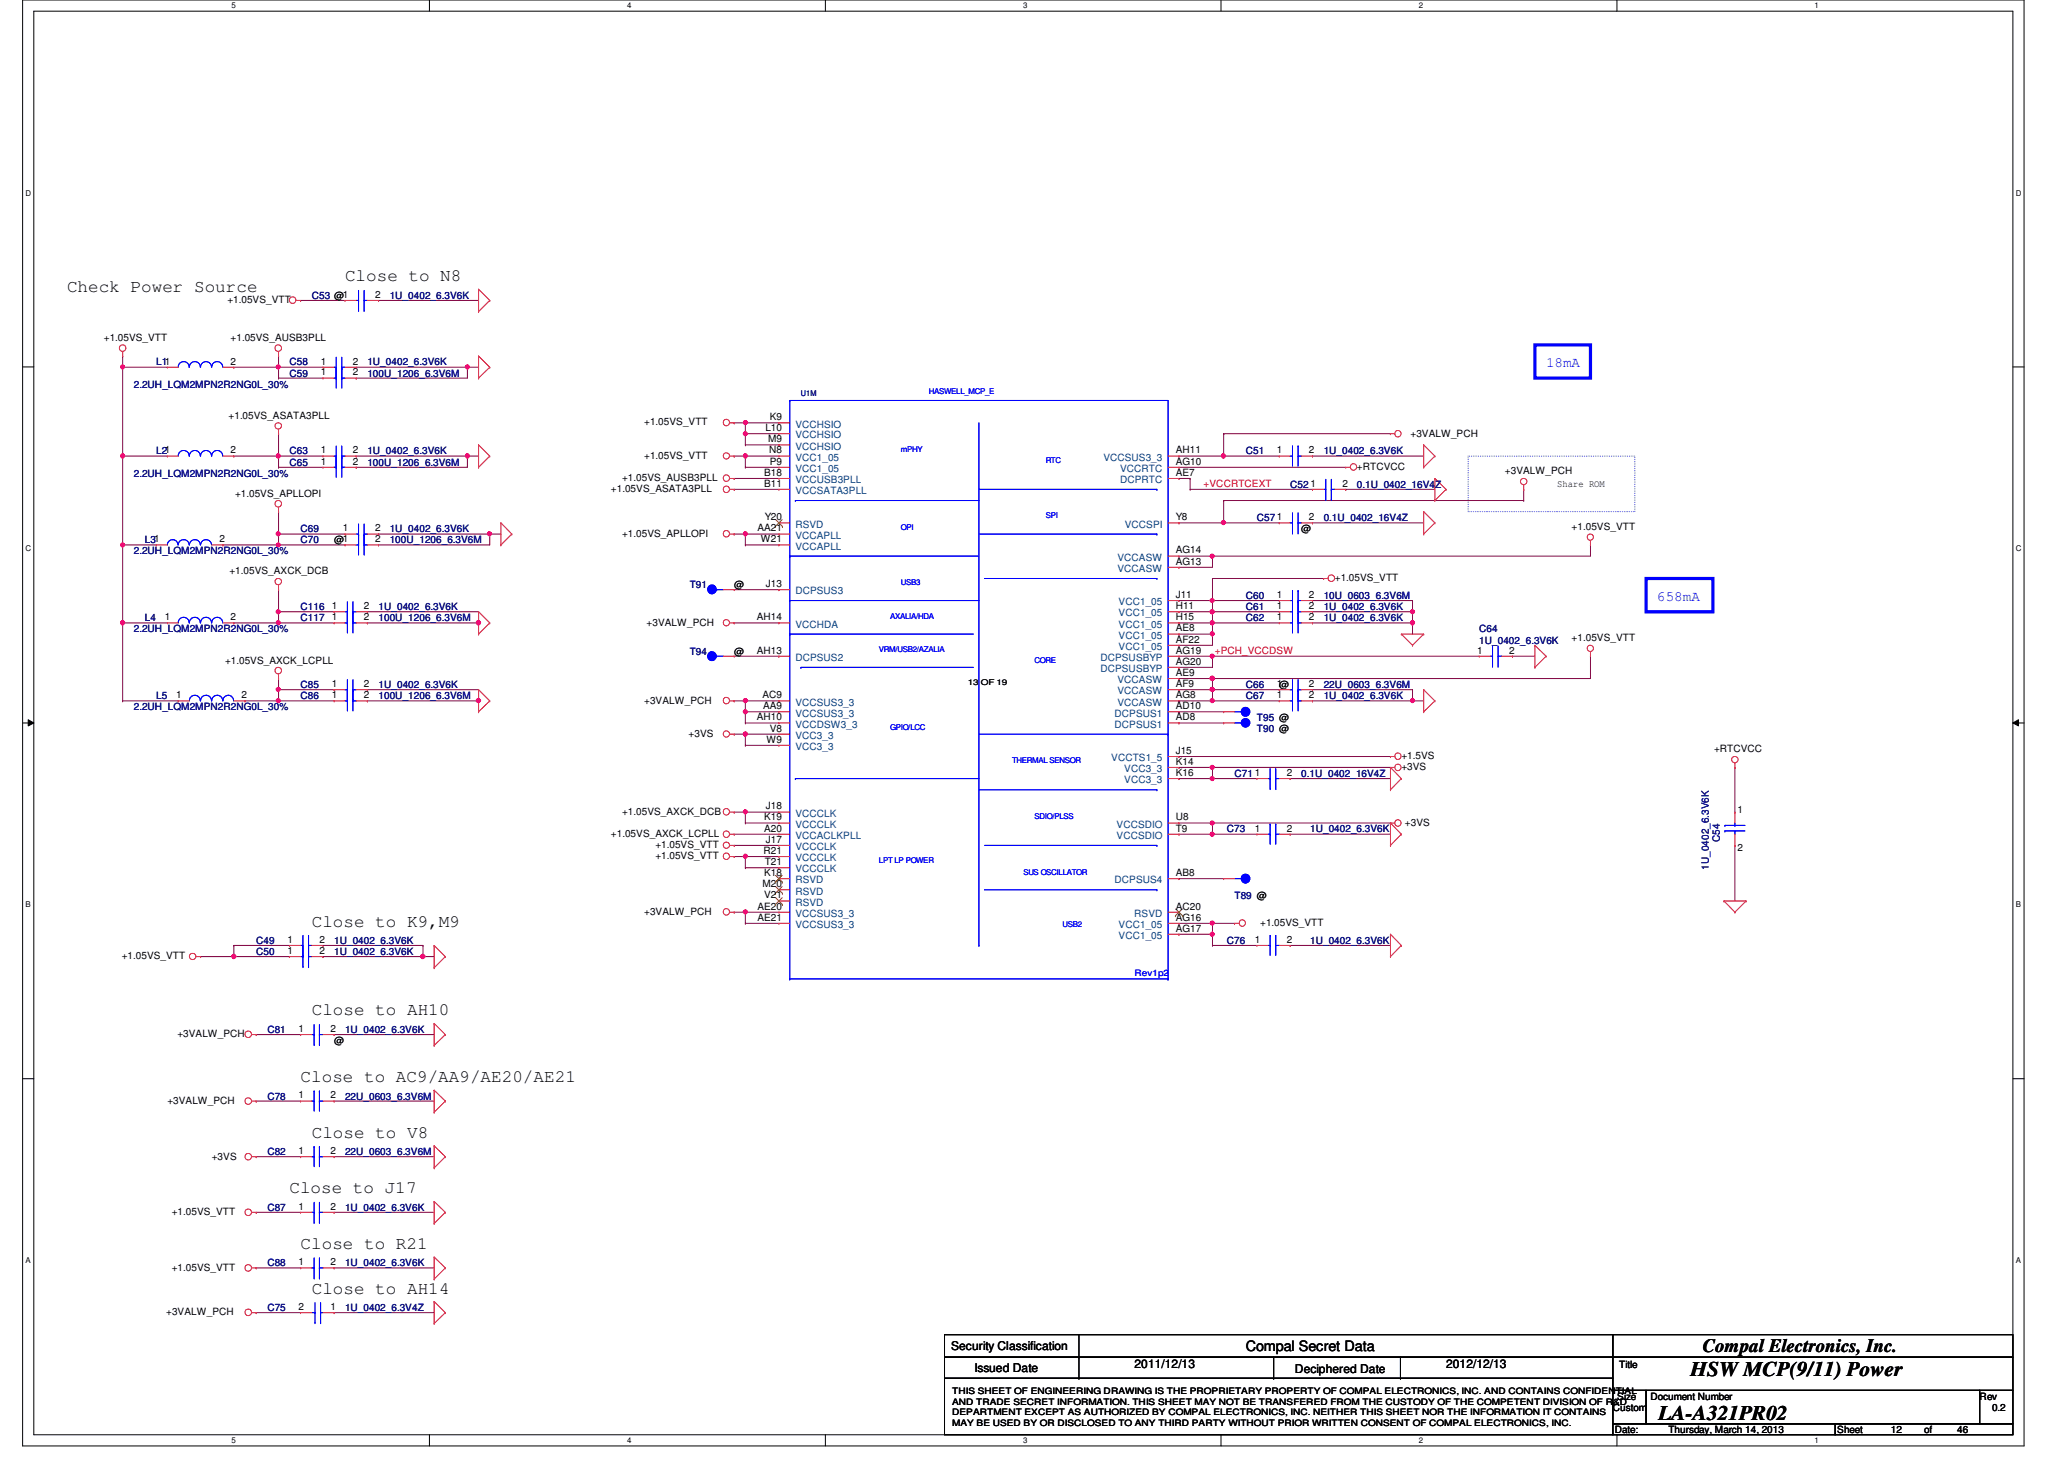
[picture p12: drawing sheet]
<svg xmlns="http://www.w3.org/2000/svg" width="297mm" height="210mm" viewBox="0 0 297 210" stroke-linecap="round" stroke-linejoin="round" font-family="sans-serif">
<defs><g id="words">
<g font-size="3">
<text x="243.3" y="198">HSW MCP(9/11) Power</text>
<text x="238.7" y="204.3">LA-A321PR02</text>
</g>
<text font-size="2.7" x="245.1" y="194.5">Compal Electronics, Inc.</text>
<g font-size="2.5">
<text x="49.7" y="40.5">Close to N8</text>
<text x="9.6" y="42.1">Check Power Source</text>
<text x="44.9" y="133.3">Close to K9,M9</text>
<text x="44.9" y="146.1">Close to AH10</text>
<text x="43.3" y="155.7">Close to AC9/AA9/AE20/AE21</text>
<text x="44.9" y="163.7">Close to V8</text>
<text x="41.7" y="171.7">Close to J17</text>
<text x="43.3" y="179.7">Close to R21</text>
<text x="44.9" y="186.1">Close to AH14</text>
</g>
<g font-size="2.1" fill="#00f">
<text x="222.5" y="52.8">18mA</text>
<text x="238.5" y="86.4">658mA</text>
</g>
<text font-size="2.1" x="179.3" y="194.4">Compal Secret Data</text>
<g font-size="1.7">
<text x="136.9" y="194.3">Security Classification</text>
<text x="140.2" y="197.3">Issued Date</text>
<text x="163.3" y="196.8">2011/12/13</text>
<text x="186.3" y="197.5">Deciphered Date</text>
<text x="208.1" y="196.8">2012/12/13</text>
</g>
<g font-size="1.4">
<text x="32.7" y="43.6">+1.05VS_VTT</text>
<text x="54" y="42.8">2</text>
<text x="14.9" y="49.1">+1.05VS_VTT</text>
<text x="33.2" y="49.1">+1.05VS_AUSB3PLL</text>
<text x="33.2" y="52.5">2</text>
<text x="46.2" y="52.5">1</text>
<text x="50.8" y="52.5">2</text>
<text x="46.2" y="54">1</text>
<text x="50.8" y="54">2</text>
<text x="32.9" y="60.2">+1.05VS_ASATA3PLL</text>
<text x="33.2" y="65.2">2</text>
<text x="46.2" y="65.2">1</text>
<text x="50.8" y="65.2">2</text>
<text x="92.7" y="61.2">+1.05VS_VTT</text>
<text x="92.7" y="66">+1.05VS_VTT</text>
<text x="110.1" y="62">L10</text>
<text x="110.5" y="63.6">M9</text>
<text x="110.7" y="65.2">N8</text>
<text x="110.8" y="60.5">K9</text>
<text x="169.2" y="65.2">AH11</text>
<text x="183.8" y="65.2">1</text>
<text x="188.4" y="65.2">2</text>
<text x="203" y="62.8">+3VALW_PCH</text>
<text x="33.8" y="71.5">+1.05VS_APLLOPI</text>
<text x="46.2" y="66.8">1</text>
<text x="50.8" y="66.8">2</text>
<text x="87.9" y="70.8">+1.05VS_ASATA3PLL</text>
<text x="89.5" y="69.2">+1.05VS_AUSB3PLL</text>
<text x="110" y="68.5">B18</text>
<text x="110" y="70">B11</text>
<text x="110.8" y="66.8">P9</text>
<text x="169.2" y="68.5">AE7</text>
<text x="169.2" y="66.8">AG10</text>
<text x="188.6" y="70">1</text>
<text x="193.2" y="70">2</text>
<text x="195.3" y="67.6">+RTCVCC</text>
<text x="216.6" y="68.2">+3VALW_PCH</text>
<text x="224.1" y="70">Share ROM</text>
<text x="49.4" y="76.5">1</text>
<text x="54" y="76.5">2</text>
<text x="89.5" y="77.2">+1.05VS_APLLOPI</text>
<text x="109" y="76.5">AA21</text>
<text x="110.1" y="74.8">Y20</text>
<text x="169.2" y="74.8">Y8</text>
<text x="187.3" y="76.6">@</text>
<text x="188.4" y="74.8">2</text>
<text x="226.2" y="76.2">+1.05VS_VTT</text>
<text x="31.6" y="78">2</text>
<text x="33" y="82.6">+1.05VS_AXCK_DCB</text>
<text x="48.1" y="78.2">@1</text>
<text x="54" y="78">2</text>
<text x="109.5" y="78">W21</text>
<text x="169.2" y="81.2">AG13</text>
<text x="169.2" y="79.6">AG14</text>
<text x="192.1" y="83.6">+1.05VS_VTT</text>
<text x="23.7" y="89.2">1</text>
<text x="33.2" y="89.2">2</text>
<text x="47.7" y="87.6">1</text>
<text x="47.7" y="89.2">1</text>
<text x="52.4" y="87.6">2</text>
<text x="52.4" y="89.2">2</text>
<text x="105.7" y="84.6">@</text>
<text x="108.9" y="89.2">AH14</text>
<text x="110.2" y="84.5">J13</text>
<text x="169.2" y="89.2">H15</text>
<text x="169.2" y="87.6">H11</text>
<text x="169.2" y="86">J11</text>
<text x="183.8" y="89.2">1</text>
<text x="183.8" y="86">1</text>
<text x="183.8" y="87.6">1</text>
<text x="188.4" y="89.2">2</text>
<text x="188.4" y="86">2</text>
<text x="188.4" y="87.6">2</text>
<text x="32.4" y="95.5">+1.05VS_AXCK_LCPLL</text>
<text x="93" y="90">+3VALW_PCH</text>
<text x="105.7" y="94.2">@</text>
<text x="108.9" y="94">AH13</text>
<text x="169.2" y="90.8">AE8</text>
<text x="169.2" y="92.5">AF22</text>
<text x="169.2" y="94">AG19</text>
<text x="169.2" y="95.6">AG20</text>
<text x="212.6" y="94">1</text>
<text x="217.2" y="94">2</text>
<text x="226.2" y="92.2">+1.05VS_VTT</text>
<text x="25.4" y="100.5">1</text>
<text x="34.8" y="100.5">2</text>
<text x="47.7" y="98.8">1</text>
<text x="47.7" y="100.5">1</text>
<text x="52.4" y="98.8">2</text>
<text x="52.4" y="100.5">2</text>
<text x="92.7" y="101.2">+3VALW_PCH</text>
<text x="109.7" y="100.5">AC9</text>
<text x="169.2" y="100.5">AG8</text>
<text x="169.2" y="98.8">AF9</text>
<text x="169.2" y="97.2">AE9</text>
<text x="183.8" y="98.8">1@</text>
<text x="183.8" y="100.5">1</text>
<text x="188.4" y="98.8">2</text>
<text x="188.4" y="100.5">2</text>
<text x="99.1" y="106">+3VS</text>
<text x="108.9" y="103.6">AH10</text>
<text x="109.8" y="102">AA9</text>
<text x="110.3" y="106.8">W9</text>
<text x="110.8" y="105.2">V8</text>
<text x="169.2" y="102">AD10</text>
<text x="169.2" y="103.6">AD8</text>
<text x="169.2" y="110">K14</text>
<text x="169.2" y="111.6">K16</text>
<text x="169.2" y="108.5">J15</text>
<text x="180.6" y="111.6">1</text>
<text x="185.2" y="111.6">2</text>
<text x="201.7" y="109.2">+1.5VS</text>
<text x="201.7" y="110.8">+3VS</text>
<text x="246.7" y="108.2">+RTCVCC</text>
<text x="89.5" y="117.2">+1.05VS_AXCK_DCB</text>
<text x="110" y="119.6">A20</text>
<text x="110" y="118">K19</text>
<text x="110.2" y="116.5">J18</text>
<text x="169.2" y="118">U8</text>
<text x="169.2" y="119.6">T9</text>
<text x="180.6" y="119.6">1</text>
<text x="185.2" y="119.6">2</text>
<text x="202.2" y="118.8">+3VS</text>
<text x="250.1" y="117">1</text>
<text x="87.9" y="120.4">+1.05VS_AXCK_LCPLL</text>
<text x="94.3" y="122">+1.05VS_VTT</text>
<text x="94.3" y="123.6">+1.05VS_VTT</text>
<text x="109.9" y="122.9">R21</text>
<text x="110.1" y="124.5">T21</text>
<text x="110.2" y="121.2">J17</text>
<text x="250.1" y="122.5">2</text>
<text x="92.7" y="131.6">+3VALW_PCH</text>
<text x="109" y="130.9">AE20</text>
<text x="109.7" y="127.6">M20</text>
<text x="110" y="129.2">V21</text>
<text x="110" y="126">K18</text>
<text x="169.2" y="126">AB8</text>
<text x="169.2" y="130.9">AC20</text>
<text x="41.4" y="137.2">1</text>
<text x="41.4" y="135.6">1</text>
<text x="46" y="137.2">2</text>
<text x="46" y="135.6">2</text>
<text x="109" y="132.5">AE21</text>
<text x="169.2" y="132.5">AG16</text>
<text x="169.2" y="134">AG17</text>
<text x="180.6" y="135.6">1</text>
<text x="181.4" y="133.2">+1.05VS_VTT</text>
<text x="185.2" y="135.6">2</text>
<text x="17.5" y="138">+1.05VS_VTT</text>
<text x="25.5" y="149.2">+3VALW_PCH</text>
<text x="43" y="148.5">1</text>
<text x="47.6" y="148.5">2</text>
<text x="48.1" y="150.2">@</text>
<text x="24.1" y="158.8">+3VALW_PCH</text>
<text x="43" y="158">1</text>
<text x="47.6" y="158">2</text>
<text x="30.5" y="166.8">+3VS</text>
<text x="43" y="166">1</text>
<text x="47.6" y="166">2</text>
<text x="24.7" y="174.8">+1.05VS_VTT</text>
<text x="43" y="174">1</text>
<text x="47.6" y="174">2</text>
<text x="24.7" y="182.8">+1.05VS_VTT</text>
<text x="43" y="182">1</text>
<text x="47.6" y="182">2</text>
<text x="23.9" y="189.2">+3VALW_PCH</text>
<text x="43" y="188.5">2</text>
<text x="47.6" y="188.5">1</text>
<text x="233" y="196.8">Title</text>
<text x="232.1" y="203">Custom</text>
<text x="232.7" y="201.4">Size</text>
<text x="237.5" y="201.4">Document Number</text>
<text x="284.9" y="201.4">Rev</text>
<text x="286.7" y="203">0.2</text>
<text x="232.4" y="206.2">Date:</text>
<text x="240.1" y="206.2">Thursday, March 14, 2013</text>
<text x="264.4" y="206.2">Sheet</text>
<text x="272.1" y="206.2">12</text>
<text x="276.9" y="206.2">of</text>
<text x="281.7" y="206.2">46</text>
</g>
<g font-size="1.4" fill="#000080">
<text x="44.9" y="43">C53 @1</text>
<text x="56.1" y="43">1U_0402_6.3V6K</text>
<text x="22.5" y="52.6">L11</text>
<text x="41.7" y="52.6">C58</text>
<text x="52.9" y="52.6">1U_0402_6.3V6K</text>
<text x="19.3" y="55.8">2.2UH_LQM2MPN2R2NG0L_30%</text>
<text x="41.7" y="54.2">C59</text>
<text x="52.9" y="54.2">100U_1206_6.3V6M</text>
<text x="22.5" y="65.4">L21</text>
<text x="41.7" y="65.4">C63</text>
<text x="52.9" y="65.4">1U_0402_6.3V6K</text>
<text x="179.3" y="65.4">C51</text>
<text x="190.5" y="65.4">1U_0402_6.3V6K</text>
<text x="19.3" y="68.6">2.2UH_LQM2MPN2R2NG0L_30%</text>
<text x="41.7" y="67">C65</text>
<text x="52.9" y="67">100U_1206_6.3V6M</text>
<text x="185.7" y="70.2">C52</text>
<text x="195.3" y="70.2">0.1U_0402_16V4Z</text>
<text x="43.3" y="76.6">C69</text>
<text x="56.1" y="76.6">1U_0402_6.3V6K</text>
<text x="180.9" y="75">C571</text>
<text x="190.5" y="75">0.1U_0402_16V4Z</text>
<text x="19.3" y="79.8">2.2UH_LQM2MPN2R2NG0L_30%</text>
<text x="20.9" y="78.2">L31</text>
<text x="43.3" y="78.2">C70</text>
<text x="56.1" y="78.2">100U_1206_6.3V6M</text>
<text x="20.9" y="89.4">L4</text>
<text x="43.3" y="87.8">C116</text>
<text x="43.3" y="89.4">C117</text>
<text x="54.5" y="87.8">1U_0402_6.3V6K</text>
<text x="54.5" y="89.4">100U_1206_6.3V6M</text>
<text x="99.3" y="84.6">T91</text>
<text x="179.3" y="89.4">C62</text>
<text x="179.3" y="86.2">C60</text>
<text x="179.3" y="87.8">C61</text>
<text x="190.5" y="89.4">1U_0402_6.3V6K</text>
<text x="190.5" y="86.2">10U_0603_6.3V6M</text>
<text x="190.5" y="87.8">1U_0402_6.3V6K</text>
<text x="19.3" y="91">2.2UH_LQM2MPN2R2NG0L_30%</text>
<text x="99.3" y="94.2">T94</text>
<text x="212.9" y="91">C64</text>
<text x="212.9" y="92.6">1U_0402_6.3V6K</text>
<text x="22.5" y="100.6">L5</text>
<text x="43.3" y="99">C85</text>
<text x="43.3" y="100.6">C86</text>
<text x="54.5" y="99">1U_0402_6.3V6K</text>
<text x="54.5" y="100.6">100U_1206_6.3V6M</text>
<text x="179.3" y="99">C66</text>
<text x="179.3" y="100.6">C67</text>
<text x="190.5" y="99">22U_0603_6.3V6M</text>
<text x="190.5" y="100.6">1U_0402_6.3V6K</text>
<text x="19.3" y="102.2">2.2UH_LQM2MPN2R2NG0L_30%</text>
<text x="180.9" y="103.8">T95 @</text>
<text x="180.9" y="105.4">T90 @</text>
<text x="177.7" y="111.8">C71</text>
<text x="187.3" y="111.8">0.1U_0402_16V4Z</text>
<text x="176.6" y="119.8">C73</text>
<text x="188.5" y="119.8">1U_0402_6.3V6K</text>
<text x="245.9" y="125.1" transform="rotate(-90 245.9 125.1)">1U_0402_6.3V6K</text>
<text x="247.5" y="121.2" transform="rotate(-90 247.5 121.2)">C54</text>
<text x="177.7" y="129.4">T89 @</text>
<text x="36.9" y="137.4">C50</text>
<text x="36.9" y="135.8">C49</text>
<text x="48.1" y="137.4">1U_0402_6.3V6K</text>
<text x="48.1" y="135.8">1U_0402_6.3V6K</text>
<text x="176.6" y="135.8">C76</text>
<text x="188.5" y="135.8">1U_0402_6.3V6K</text>
<text x="38.5" y="148.6">C81</text>
<text x="49.7" y="148.6">1U_0402_6.3V6K</text>
<text x="38.5" y="158.2">C78</text>
<text x="49.7" y="158.2">22U_0603_6.3V6M</text>
<text x="38.5" y="166.2">C82</text>
<text x="49.7" y="166.2">22U_0603_6.3V6M</text>
<text x="38.5" y="174.2">C87</text>
<text x="49.7" y="174.2">1U_0402_6.3V6K</text>
<text x="38.5" y="182.2">C88</text>
<text x="49.7" y="182.2">1U_0402_6.3V6K</text>
<text x="38.5" y="188.6">C75</text>
<text x="49.7" y="188.6">1U_0402_6.3V4Z</text>
</g>
<g font-size="1.4" fill="#004080">
<text x="114.5" y="61.5">VCCHSIO</text>
<text x="114.5" y="64.7">VCCHSIO</text>
<text x="114.5" y="63.1">VCCHSIO</text>
<text x="114.5" y="66.3">VCC1_05</text>
<text x="114.5" y="67.9">VCC1_05</text>
<text x="114.5" y="69.5">VCCUSB3PLL</text>
<text x="114.5" y="71.1">VCCSATA3PLL</text>
<text x="158.8" y="66.3">VCCSUS3_3</text>
<text x="161.2" y="69.5">DCPRTC</text>
<text x="161.2" y="67.9">VCCRTC</text>
<text x="114.5" y="75.9">RSVD</text>
<text x="114.5" y="77.5">VCCAPLL</text>
<text x="161.9" y="75.9">VCCSPI</text>
<text x="114.5" y="79.1">VCCAPLL</text>
<text x="160.8" y="82.3">VCCASW</text>
<text x="160.8" y="80.7">VCCASW</text>
<text x="114.5" y="85.5">DCPSUS3</text>
<text x="161" y="88.7">VCC1_05</text>
<text x="161" y="87.1">VCC1_05</text>
<text x="114.5" y="95.1">DCPSUS2</text>
<text x="114.5" y="90.3">VCCHDA</text>
<text x="158.4" y="95.1">DCPSUSBYP</text>
<text x="161" y="91.9">VCC1_05</text>
<text x="161" y="90.3">VCC1_05</text>
<text x="161" y="93.5">VCC1_05</text>
<text x="114.5" y="101.5">VCCSUS3_3</text>
<text x="158.4" y="96.7">DCPSUSBYP</text>
<text x="160.8" y="101.5">VCCASW</text>
<text x="160.8" y="99.9">VCCASW</text>
<text x="160.8" y="98.3">VCCASW</text>
<text x="114.5" y="103.1">VCCSUS3_3</text>
<text x="114.5" y="104.7">VCCDSW3_3</text>
<text x="114.5" y="107.9">VCC3_3</text>
<text x="114.5" y="106.3">VCC3_3</text>
<text x="160.4" y="103.1">DCPSUS1</text>
<text x="160.4" y="104.7">DCPSUS1</text>
<text x="159.9" y="109.5">VCCTS1_5</text>
<text x="161.8" y="111.1">VCC3_3</text>
<text x="161.8" y="112.7">VCC3_3</text>
<text x="114.5" y="117.5">VCCCLK</text>
<text x="114.5" y="119.1">VCCCLK</text>
<text x="160.7" y="119.1">VCCSDIO</text>
<text x="114.5" y="120.7">VCCACLKPLL</text>
<text x="114.5" y="122.3">VCCCLK</text>
<text x="114.5" y="125.5">VCCCLK</text>
<text x="114.5" y="123.9">VCCCLK</text>
<text x="160.7" y="120.7">VCCSDIO</text>
<text x="114.5" y="128.7">RSVD</text>
<text x="114.5" y="131.9">VCCSUS3_3</text>
<text x="114.5" y="130.3">RSVD</text>
<text x="114.5" y="127.1">RSVD</text>
<text x="160.4" y="127.1">DCPSUS4</text>
<text x="163.2" y="131.9">RSVD</text>
<text x="114.5" y="133.5">VCCSUS3_3</text>
<text x="161" y="133.5">VCC1_05</text>
<text x="161" y="135.1">VCC1_05</text>
</g>
<g font-size="1.4" fill="#f00">
<text x="173.2" y="70.1">+VCCRTCEXT</text>
<text x="174.8" y="94.1">+PCH_VCCDSW</text>
</g>
<text font-size="1.3" fill="#00f" x="163.3" y="140.4">Rev1p2</text>
<g font-size="1.3">
<text x="137" y="200.6">THIS SHEET OF ENGINEERING DRAWING IS THE PROPRIETARY PROPERTY OF COMPAL ELECTRONICS, INC. AND CONTAINS CONFIDENTIAL</text>
<text x="137" y="202.1">AND TRADE SECRET INFORMATION. THIS SHEET MAY NOT BE TRANSFERED FROM THE CUSTODY OF THE COMPETENT DIVISION OF R&amp;D</text>
<text x="137" y="203.6">DEPARTMENT EXCEPT AS AUTHORIZED BY COMPAL ELECTRONICS, INC. NEITHER THIS SHEET NOR THE INFORMATION IT CONTAINS</text>
<text x="137" y="205.1">MAY BE USED BY OR DISCLOSED TO ANY THIRD PARTY WITHOUT PRIOR WRITTEN CONSENT OF COMPAL ELECTRONICS, INC.</text>
</g>
<g font-size="1.1">
<text x="33.3" y="1.1">5</text>
<text x="90.3" y="1.1">4</text>
<text x="147.2" y="1.1">3</text>
<text x="204.2" y="1.1">2</text>
<text x="261.2" y="1.1">1</text>
<text x="3.7" y="28.2">D</text>
<text x="290.1" y="28.2">D</text>
<text x="3.7" y="79.3">C</text>
<text x="290.1" y="79.3">C</text>
<text x="139.3" y="98.6">13 OF 19</text>
<text x="3.7" y="130.6">B</text>
<text x="290.1" y="130.6">B</text>
<text x="3.7" y="181.7">A</text>
<text x="290.1" y="181.7">A</text>
<text x="33.3" y="207.6">5</text>
<text x="90.3" y="207.6">4</text>
<text x="147.2" y="207.6">3</text>
<text x="204.2" y="207.6">2</text>
<text x="261.2" y="207.6">1</text>
</g>
<text font-size="1.1" fill="#000080" x="115.3" y="57">U1M</text>
<g font-size="1.1" fill="#00f">
<text x="133.7" y="56.7">HASWELL_MCP_E</text>
<text x="129.7" y="65">mPHY</text>
<text x="150.5" y="66.6">RTC</text>
<text x="129.7" y="76.2">OPI</text>
<text x="150.5" y="74.6">SPI</text>
<text x="128.1" y="89">AXALIA/HDA</text>
<text x="129.7" y="84.2">USB3</text>
<text x="126.5" y="93.8">VRM/USB2/AZALIA</text>
<text x="148.9" y="95.4">CORE</text>
<text x="128.1" y="105">GPIO/LCC</text>
<text x="145.7" y="109.8">THERMAL SENSOR</text>
<text x="148.9" y="117.8">SDIO/PLSS</text>
<text x="126.5" y="124.2">LPT LP POWER</text>
<text x="147.3" y="125.8">SUS OSCILLATOR</text>
<text x="152.9" y="133.3">USB2</text>
</g>
</g></defs>
<path d="M3.3 0h288v208h-288zM4.9 1.6h284.8v204.8h-284.8z" fill="none" stroke="#000" stroke-width=".14"/>
<g fill="#fff">
<path d="M33.3 .2h.6v1.2h-.6z"/>
<path d="M33.3 206.6h.6v1.2h-.6z"/>
</g>
<path d="M61.8 0v1.6M61.8 206.4v1.6" fill="none" stroke="#000" stroke-width=".14"/>
<g fill="#fff">
<path d="M90.3 .2h.5v1.2h-.5z"/>
<path d="M90.3 206.6h.5v1.2h-.5z"/>
</g>
<path d="M118.8 0v1.6M118.8 206.4v1.6" fill="none" stroke="#000" stroke-width=".14"/>
<g fill="#fff">
<path d="M147.2 .2h.6v1.2h-.6z"/>
<path d="M147.2 206.6h.6v1.2h-.6z"/>
</g>
<path d="M175.7 0v1.6M175.7 206.4v1.6" fill="none" stroke="#000" stroke-width=".14"/>
<g fill="#fff">
<path d="M204.2 .2h.6v1.2h-.6z"/>
<path d="M204.2 206.6h.6v1.2h-.6z"/>
</g>
<path d="M232.7 0v1.6M232.7 206.4v1.6" fill="none" stroke="#000" stroke-width=".14"/>
<g fill="#fff">
<path d="M261.2 .2h.5v1.2h-.5z"/>
<path d="M261.2 206.6h.5v1.2h-.5z"/>
<path d="M3.7 27.2h.7v1.2h-.7z"/>
<path d="M290.1 27.2h.8v1.2h-.8z"/>
<path d="M3.7 78.4h.7v1.1h-.7z"/>
<path d="M290.1 78.4h.8v1.1h-.8z"/>
</g>
<path d="M3.3 52.8h1.6M289.7 52.8h1.6" fill="none" stroke="#000" stroke-width=".14"/>
<g fill="#fff">
<path d="M3.7 129.6h.7v1.2h-.7z"/>
<path d="M290.1 129.6h.7v1.2h-.7z"/>
</g>
<path d="M3.3 104h1.6M4.1 103.5l.8 .5-.8 .4zM289.7 104l.8-.5v.9zM289.7 104h1.6" fill="none" stroke="#000" stroke-width=".14"/>
<path d="M4.1 103.5l.8 .5-.8 .4zM289.7 104l.8-.5v.9z" fill="#000"/>
<g fill="#fff">
<path d="M3.7 180.8h.7v1.1h-.7z"/>
<path d="M290.1 180.8h.7v1.1h-.7z"/>
</g>
<path d="M3.3 155.2h1.6M289.7 155.2h1.6" fill="none" stroke="#000" stroke-width=".14"/>
<path d="M220.9 49.6h8v4.8h-8zM236.9 83.2h9.6v4.8h-9.6z" fill="none" stroke="#00f" stroke-width=".47"/>
<path d="M211.3 65.6h24v8h-24z" fill="none" stroke="#00f" stroke-width=".14" stroke-dasharray="0 .3"/>
<path d="M107.3 131.2h.1M107.3 131.2h4.8" fill="none" stroke="#800040" stroke-width=".14"/>
<circle cx="107.3" cy="131.2" r=".3" fill="#f0f"/>
<circle cx="107.3" cy="131.2" r=".3" fill="none" stroke="#f0f" stroke-width=".14"/>
<g fill="none" stroke="#800040" stroke-width=".14">
<path d="M105.7 76.8h.1M105.7 60.8h.1M105.7 76.8h1.6M105.7 60.8h1.6M169.7 94.4h.1M169.7 94.4h4.8M105.7 116.8h.1M105.7 100.8h.1M105.7 116.8h1.6M105.7 100.8h1.6M169.7 118.4h.1M169.7 118.4h4.8"/>
<path d="M105.7 123.2h.1M105.7 131.2h.1M105.7 123.2h1.6M105.7 131.2h1.6M107.3 132.8h.1M107.3 131.2h.1M107.3 132.8h4.8M107.3 131.2v1.6M169.7 132.8h.1M169.7 132.8h4.8"/>
</g>
<circle cx="174.5" cy="118.4" r=".3" fill="#f0f"/>
<circle cx="174.5" cy="118.4" r=".3" fill="none" stroke="#f0f" stroke-width=".14"/>
<path d="M107.3 62.4h.1M107.3 62.4h4.8M169.7 80h.1M169.7 80h4.8" fill="none" stroke="#800040" stroke-width=".14"/>
<circle cx="107.3" cy="62.4" r=".3" fill="#f0f"/>
<circle cx="107.3" cy="62.4" r=".3" fill="none" stroke="#f0f" stroke-width=".14"/>
<path d="M107.3 78.4h.1M107.3 76.8h.1M107.3 78.4h4.8M107.3 76.8v1.6" fill="none" stroke="#800040" stroke-width=".14"/>
<circle cx="107.3" cy="76.8" r=".3" fill="#f0f"/>
<circle cx="107.3" cy="76.8" r=".3" fill="none" stroke="#f0f" stroke-width=".14"/>
<g fill="none" stroke="#800040" stroke-width=".14">
<path d="M105.7 68.8h.1M105.7 70.4h.1M105.7 68.8h6.4M105.7 70.4h6.4M107.3 76.8h.1M107.3 76.8h4.8M169.7 68.8h.1M169.7 68.8h1.6M193.7 70.4h.1M193.7 70.4h12.8M169.7 81.6h.1M169.7 81.6h4.8"/>
<path d="M107.3 105.6h.1M107.3 105.6h4.8"/>
</g>
<circle cx="107.3" cy="105.6" r=".31" fill="#f0f"/>
<circle cx="107.3" cy="105.6" r=".31" fill="none" stroke="#f0f" stroke-width=".14"/>
<path d="M174.5 97.6h.1M174.5 97.6h54.4M105.7 105.6h.1M105.7 105.6h1.6M107.3 105.6h.1M107.3 107.2h.1M107.3 105.6v1.6M107.3 107.2h4.8" fill="none" stroke="#800040" stroke-width=".14"/>
<circle cx="174.4" cy="97.6" r=".31" fill="#f0f"/>
<circle cx="174.4" cy="97.6" r=".31" fill="none" stroke="#f0f" stroke-width=".14"/>
<path d="M105.7 89.6h.1M105.7 89.6h6.4M169.7 96h.1M174.5 94.4h.1M174.5 94.4v1.6h-4.8M107.3 116.8h.1M107.3 116.8h4.8" fill="none" stroke="#800040" stroke-width=".14"/>
<circle cx="107.3" cy="116.8" r=".3" fill="#f0f"/>
<circle cx="107.3" cy="116.8" r=".3" fill="none" stroke="#f0f" stroke-width=".14"/>
<path d="M174.5 99.2h.1M174.5 99.2v1.6M107.3 118.4h.1M107.3 116.8h.1M107.3 118.4h4.8M107.3 116.8v1.6M174.5 100.8h.1M174.5 100.8h9.6" fill="none" stroke="#800040" stroke-width=".14"/>
<circle cx="174.5" cy="100.8" r=".3" fill="#f0f"/>
<circle cx="174.5" cy="100.8" r=".3" fill="none" stroke="#f0f" stroke-width=".14"/>
<circle cx="174.5" cy="99.2" r=".3" fill="#f0f"/>
<circle cx="174.5" cy="99.2" r=".3" fill="none" stroke="#f0f" stroke-width=".14"/>
<path d="M169.7 97.6h.1M169.7 99.2h.1M169.7 97.6h4.8M169.7 99.2h4.8" fill="none" stroke="#800040" stroke-width=".14"/>
<circle cx="174.5" cy="99.2" r=".3" fill="#f0f"/>
<circle cx="174.5" cy="99.2" r=".3" fill="none" stroke="#f0f" stroke-width=".14"/>
<path d="M169.7 86.4h.1M169.7 88h.1M169.7 86.4h4.8M169.7 88h4.8M107.3 104h.1M107.3 104h4.8" fill="none" stroke="#800040" stroke-width=".14"/>
<circle cx="174.5" cy="88" r=".3" fill="#f0f"/>
<circle cx="174.5" cy="88" r=".3" fill="none" stroke="#f0f" stroke-width=".14"/>
<path d="M169.7 92.8h.1M169.7 91.2h.1M169.7 91.2h4.8M174.5 91.2h.1M174.5 91.2v1.6h-4.8" fill="none" stroke="#800040" stroke-width=".14"/>
<circle cx="174.5" cy="91.2" r=".3" fill="#f0f"/>
<circle cx="174.5" cy="91.2" r=".3" fill="none" stroke="#f0f" stroke-width=".14"/>
<path d="M169.7 89.6h.1M169.7 89.6h4.8" fill="none" stroke="#800040" stroke-width=".14"/>
<circle cx="174.4" cy="89.6" r=".31" fill="#f0f"/>
<circle cx="174.4" cy="89.6" r=".31" fill="none" stroke="#f0f" stroke-width=".14"/>
<path d="M105.7 120h.1M105.7 121.6h.1M105.7 120h6.4M105.7 121.6h6.4M107.3 123.2h.1M107.3 123.2h4.8" fill="none" stroke="#800040" stroke-width=".14"/>
<circle cx="107.3" cy="123.2" r=".3" fill="#f0f"/>
<circle cx="107.3" cy="123.2" r=".3" fill="none" stroke="#f0f" stroke-width=".14"/>
<path d="M169.7 67.2h.1M169.7 67.2h24M169.7 108.8h.1M169.7 108.8h30.4M174.5 112h.1M174.5 112h6.4M107.3 124.8h.1M107.3 123.2h.1M107.3 124.8h4.8M107.3 123.2v1.6" fill="none" stroke="#800040" stroke-width=".14"/>
<circle cx="174.5" cy="112" r=".3" fill="#f0f"/>
<circle cx="174.5" cy="112" r=".3" fill="none" stroke="#f0f" stroke-width=".14"/>
<path d="M169.7 110.4h.1M169.7 110.4h30.4M174.5 110.4h.1" fill="none" stroke="#800040" stroke-width=".14"/>
<circle cx="174.5" cy="110.4" r=".3" fill="#f0f"/>
<circle cx="174.5" cy="110.4" r=".3" fill="none" stroke="#f0f" stroke-width=".14"/>
<path d="M174.5 80h.1M174.5 80h54.4M185.7 112h.1M185.7 112h14.4" fill="none" stroke="#800040" stroke-width=".14"/>
<circle cx="174.5" cy="80" r=".3" fill="#f0f"/>
<circle cx="174.5" cy="80" r=".3" fill="none" stroke="#f0f" stroke-width=".14"/>
<path d="M169.7 120h.1M169.7 120h4.8" fill="none" stroke="#800040" stroke-width=".14"/>
<circle cx="174.5" cy="120" r=".3" fill="#f0f"/>
<circle cx="174.5" cy="120" r=".3" fill="none" stroke="#f0f" stroke-width=".14"/>
<path d="M105.7 65.6h.1M105.7 65.6h1.6M107.3 64h.1M107.3 62.4h.1M107.3 67.2h.1M107.3 65.6h.1M107.3 64h4.8M107.3 62.4v1.6M107.3 65.6v1.6M107.3 67.2h4.8" fill="none" stroke="#800040" stroke-width=".14"/>
<circle cx="107.3" cy="65.6" r=".31" fill="#f0f"/>
<circle cx="107.3" cy="65.6" r=".31" fill="none" stroke="#f0f" stroke-width=".14"/>
<path d="M107.3 65.6h.1M107.3 65.6h4.8M174.5 118.4h.1M174.5 118.4h25.6M169.7 134.4h.1M174.5 132.8h.1M174.5 132.8v1.6h-4.8M174.5 132.8h3.2" fill="none" stroke="#800040" stroke-width=".14"/>
<circle cx="174.5" cy="132.8" r=".3" fill="#f0f"/>
<circle cx="174.5" cy="132.8" r=".3" fill="none" stroke="#f0f" stroke-width=".14"/>
<path d="M107.3 60.8h.1M107.3 60.8v1.6M107.3 60.8h4.8" fill="none" stroke="#800040" stroke-width=".14"/>
<circle cx="107.3" cy="60.8" r=".3" fill="#f0f"/>
<circle cx="107.3" cy="60.8" r=".3" fill="none" stroke="#f0f" stroke-width=".14"/>
<path d="M174.5 88h.1M174.5 88v1.6" fill="none" stroke="#800040" stroke-width=".14"/>
<circle cx="174.5" cy="88" r=".3" fill="#f0f"/>
<circle cx="174.5" cy="88" r=".3" fill="none" stroke="#f0f" stroke-width=".14"/>
<path d="M174.5 97.6h.1M174.5 97.6v1.6" fill="none" stroke="#800040" stroke-width=".14"/>
<circle cx="174.4" cy="97.6" r=".31" fill="#f0f"/>
<circle cx="174.4" cy="97.6" r=".31" fill="none" stroke="#f0f" stroke-width=".14"/>
<path d="M174.5 86.4h.1M174.5 86.4v1.6M107.3 102.4h.1M107.3 102.4h4.8" fill="none" stroke="#800040" stroke-width=".14"/>
<circle cx="107.3" cy="102.4" r=".3" fill="#f0f"/>
<circle cx="107.3" cy="102.4" r=".3" fill="none" stroke="#f0f" stroke-width=".14"/>
<path d="M107.3 100.8h.1M107.3 100.8v1.6M107.3 100.8h4.8" fill="none" stroke="#800040" stroke-width=".14"/>
<circle cx="107.3" cy="100.8" r=".3" fill="#f0f"/>
<circle cx="107.3" cy="100.8" r=".3" fill="none" stroke="#f0f" stroke-width=".14"/>
<path d="M43.3 43.2h.1M43.3 43.2h6.4M54.5 43.2h.1M54.5 43.2h14.4M176.1 75.2h.1M176.1 75.2h8M188.9 75.2h.1M188.9 75.2h16M249.7 110.4h.1M249.7 110.4v6.4M249.7 121.6h.1M249.7 121.6v8" fill="none" stroke="#800040" stroke-width=".14"/>
<circle cx="176.1" cy="75.2" r=".3" fill="#f0f"/>
<circle cx="176.1" cy="75.2" r=".3" fill="none" stroke="#f0f" stroke-width=".14"/>
<path d="M188.9 86.4h.1M188.9 88h.1M188.9 86.4h14.4M188.9 88h14.4" fill="none" stroke="#800040" stroke-width=".14"/>
<circle cx="203.3" cy="88" r=".3" fill="#f0f"/>
<circle cx="203.3" cy="88" r=".3" fill="none" stroke="#f0f" stroke-width=".14"/>
<path d="M188.9 89.6h.1M188.9 89.6h14.4M203.3 86.4h.1M203.3 86.4v1.6" fill="none" stroke="#800040" stroke-width=".14"/>
<circle cx="203.3" cy="89.6" r=".31" fill="#f0f"/>
<circle cx="203.3" cy="89.6" r=".31" fill="none" stroke="#f0f" stroke-width=".14"/>
<path d="M174.5 86.4h.1M174.5 86.4h9.6" fill="none" stroke="#800040" stroke-width=".14"/>
<circle cx="174.5" cy="86.4" r=".3" fill="#f0f"/>
<circle cx="174.5" cy="86.4" r=".3" fill="none" stroke="#f0f" stroke-width=".14"/>
<g fill="none" stroke="#800040" stroke-width=".14">
<path d="M176.1 65.6h.1M176.1 65.6h8M188.9 65.6h.1M188.9 65.6h16M174.5 88h.1M174.5 89.6h.1M174.5 88h9.6M174.5 89.6h9.6M169.7 112h.1M174.5 110.4h.1M174.5 118.4h.1M174.5 110.4v1.6h-4.8"/>
<path d="M174.5 118.4v1.6M174.5 120h.1M174.5 120h6.4M185.7 120h.1M185.7 120h14.4"/>
</g>
<circle cx="176" cy="65.6" r=".31" fill="#f0f"/>
<circle cx="176" cy="65.6" r=".31" fill="none" stroke="#f0f" stroke-width=".14"/>
<g fill="none" stroke="#800040" stroke-width=".14">
<path d="M169.7 65.6h.1M169.7 75.2h.1M169.7 65.6h6.4M176.1 72h.1M176.1 72v3.2h-6.4M174.5 83.2h.1M174.5 89.6h.1M174.5 80h.1M174.5 83.2h16M174.5 80v1.6M174.5 83.2v3.2M174.5 89.6v1.6"/>
<path d="M203.3 88h.1M203.3 89.6h.1M203.3 88v3.2M174.5 136h.1M174.5 134.4h.1M174.5 134.4v1.6M174.5 136h6.4"/>
</g>
<circle cx="174.5" cy="134.4" r=".3" fill="#f0f"/>
<circle cx="174.5" cy="134.4" r=".3" fill="none" stroke="#f0f" stroke-width=".14"/>
<path d="M174.5 94.4h.1M174.5 94.4h38.4M185.7 136h.1M185.7 136h14.4" fill="none" stroke="#800040" stroke-width=".14"/>
<circle cx="174.5" cy="94.4" r=".3" fill="#f0f"/>
<circle cx="174.5" cy="94.4" r=".3" fill="none" stroke="#f0f" stroke-width=".14"/>
<path d="M174.5 99.2h.1M174.5 99.2h9.6M188.9 99.2h.1M188.9 99.2h14.4M203.3 99.2h.1M203.3 99.2v1.6M217.7 94.4h.1M217.7 94.4h3.2M203.3 100.8h.1M203.3 100.8h1.6" fill="none" stroke="#800040" stroke-width=".14"/>
<circle cx="203.3" cy="100.8" r=".3" fill="#f0f"/>
<circle cx="203.3" cy="100.8" r=".3" fill="none" stroke="#f0f" stroke-width=".14"/>
<path d="M176.1 62.4h.1M176.1 62.4h24M176.1 62.4v3.2M17.6 89.6h.1M17.6 89.6v11.2M17.6 100.8h.1M17.6 100.8h8.1M169.7 100.8h.1M169.7 100.8h4.8M188.9 100.8h.1M188.9 100.8h14.4" fill="none" stroke="#800040" stroke-width=".14"/>
<circle cx="17.6" cy="89.6" r=".31" fill="#f0f"/>
<circle cx="17.6" cy="89.6" r=".31" fill="none" stroke="#f0f" stroke-width=".14"/>
<g fill="none" stroke="#800040" stroke-width=".14">
<path d="M17.6 78.4h.1M17.6 78.4v11.2M17.6 89.6h.1M17.6 89.6h6.5M40.1 89.6h.1M40.1 89.6h8M52.9 89.6h.1M52.9 89.6h16M36.9 166.4h.1M36.9 174.4h.1M36.9 166.4h6.4M36.9 174.4h6.4"/>
<path d="M48.1 166.4h.1M48.1 174.4h.1M48.1 166.4h14.4M48.1 174.4h14.4M36.9 182.4h.1M36.9 182.4h6.4M48.1 182.4h.1M48.1 182.4h14.4"/>
</g>
<circle cx="68.8" cy="89.6" r=".32" fill="#f0f"/>
<circle cx="68.8" cy="89.6" r=".32" fill="none" stroke="#f0f" stroke-width=".14"/>
<path d="M33.7 89.6h.1M33.7 89.6h6.4M40.1 100.8h.1M40.1 100.8h8M52.9 100.8h.1M52.9 100.8h16" fill="none" stroke="#800040" stroke-width=".14"/>
<circle cx="68.9" cy="100.8" r=".31" fill="#f0f"/>
<circle cx="68.9" cy="100.8" r=".31" fill="none" stroke="#f0f" stroke-width=".14"/>
<path d="M40.1 88h.1M40.1 88h8" fill="none" stroke="#800040" stroke-width=".14"/>
<circle cx="40" cy="88" r=".3" fill="#f0f"/>
<circle cx="40" cy="88" r=".3" fill="none" stroke="#f0f" stroke-width=".14"/>
<path d="M40.1 99.2h.1M40.1 99.2h8" fill="none" stroke="#800040" stroke-width=".14"/>
<circle cx="40" cy="99.2" r=".3" fill="#f0f"/>
<circle cx="40" cy="99.2" r=".3" fill="none" stroke="#f0f" stroke-width=".14"/>
<path d="M35.3 100.8h.1M35.3 100.8h4.8" fill="none" stroke="#800040" stroke-width=".14"/>
<circle cx="40" cy="100.8" r=".3" fill="#f0f"/>
<circle cx="40" cy="100.8" r=".3" fill="none" stroke="#f0f" stroke-width=".14"/>
<path d="M40.1 99.2h.1M40.1 88h.1M40.1 88v1.6M40.1 99.2v1.6" fill="none" stroke="#800040" stroke-width=".14"/>
<circle cx="40" cy="89.6" r=".31" fill="#f0f"/>
<circle cx="40" cy="89.6" r=".31" fill="none" stroke="#f0f" stroke-width=".14"/>
<g fill="none" stroke="#800040" stroke-width=".14">
<path d="M40.1 67.2h.1M40.1 65.6h.1M40.1 67.2h6.4M40.1 65.6h6.4M52.9 88h.1M52.9 99.2h.1M52.9 88h16M52.9 99.2h16M68.9 88h.1M68.9 99.2h.1M68.9 88v1.6M68.9 99.2v1.6"/>
<path d="M36.9 158.4h.1M36.9 158.4h6.4M48.1 158.4h.1M48.1 158.4h14.4M36.9 188.8h.1M36.9 188.8h6.4M48.1 188.8h.1M48.1 188.8h14.4"/>
</g>
<circle cx="40" cy="65.6" r=".31" fill="#f0f"/>
<circle cx="40" cy="65.6" r=".31" fill="none" stroke="#f0f" stroke-width=".14"/>
<path d="M67.3 52.8h.1M67.3 52.8h1.6M51.3 67.2h.1M51.3 67.2h16" fill="none" stroke="#800040" stroke-width=".14"/>
<circle cx="67.3" cy="52.8" r=".3" fill="#f0f"/>
<circle cx="67.3" cy="52.8" r=".3" fill="none" stroke="#f0f" stroke-width=".14"/>
<path d="M17.6 51.2h.1M17.6 52.8h.1M17.6 51.2v1.6M17.6 52.8h6.5M51.3 54.4h.1M51.3 54.4h16M67.3 65.6h.1M67.3 65.6h1.6" fill="none" stroke="#800040" stroke-width=".14"/>
<circle cx="67.3" cy="65.6" r=".31" fill="#f0f"/>
<circle cx="67.3" cy="65.6" r=".31" fill="none" stroke="#f0f" stroke-width=".14"/>
<path d="M40.1 52.8h.1M40.1 52.8h6.4M67.3 52.8h.1M67.3 52.8v1.6M17.6 65.6h.1M17.6 65.6h6.5M40.1 62.4h.1M40.1 62.4v3.2M51.3 65.6h.1M51.3 65.6h16M67.3 65.6h.1M67.3 65.6v1.6" fill="none" stroke="#800040" stroke-width=".14"/>
<circle cx="40" cy="52.8" r=".3" fill="#f0f"/>
<circle cx="40" cy="52.8" r=".3" fill="none" stroke="#f0f" stroke-width=".14"/>
<path d="M17.6 52.8h.1M17.6 52.8v12.8M40.1 54.4h.1M40.1 54.4h6.4M51.3 52.8h.1M51.3 52.8h16M33.7 65.6h.1M33.7 65.6h6.4M40.1 65.6h.1M40.1 65.6v1.6" fill="none" stroke="#800040" stroke-width=".14"/>
<circle cx="17.6" cy="65.6" r=".31" fill="#f0f"/>
<circle cx="17.6" cy="65.6" r=".31" fill="none" stroke="#f0f" stroke-width=".14"/>
<circle cx="17.7" cy="52.8" r=".3" fill="#f0f"/>
<circle cx="17.7" cy="52.8" r=".3" fill="none" stroke="#f0f" stroke-width=".14"/>
<path d="M40.1 76.8h.1M40.1 76.8h9.6" fill="none" stroke="#800040" stroke-width=".14"/>
<circle cx="40" cy="76.8" r=".3" fill="#f0f"/>
<circle cx="40" cy="76.8" r=".3" fill="none" stroke="#f0f" stroke-width=".14"/>
<path d="M17.6 78.4h.1M17.6 78.4h4.9M40.1 76.8h.1M40.1 78.4h.1M40.1 78.4h9.6M40.1 76.8v1.6" fill="none" stroke="#800040" stroke-width=".14"/>
<circle cx="40" cy="78.4" r=".3" fill="#f0f"/>
<circle cx="40" cy="78.4" r=".3" fill="none" stroke="#f0f" stroke-width=".14"/>
<path d="M54.5 78.4h.1M54.5 78.4h16M70.5 76.8h.1M70.5 76.8h1.6" fill="none" stroke="#800040" stroke-width=".14"/>
<circle cx="70.4" cy="76.8" r=".3" fill="#f0f"/>
<circle cx="70.4" cy="76.8" r=".3" fill="none" stroke="#f0f" stroke-width=".14"/>
<g fill="none" stroke="#800040" stroke-width=".14">
<path d="M17.6 65.6h.1M17.6 65.6v12.8M32.1 78.4h.1M32.1 78.4h8M40.1 73.6h.1M40.1 73.6v3.2M54.5 76.8h.1M54.5 76.8h16M70.5 76.8h.1M70.5 76.8v1.6M40.1 84.8h.1M40.1 97.6h.1"/>
<path d="M40.1 84.8v3.2M40.1 97.6v1.6"/>
</g>
<circle cx="17.7" cy="78.4" r=".3" fill="#f0f"/>
<circle cx="17.7" cy="78.4" r=".3" fill="none" stroke="#f0f" stroke-width=".14"/>
<g fill="none" stroke="#800040" stroke-width=".14">
<path d="M33.7 52.8h.1M33.7 52.8h6.4M40.1 51.2h.1M40.1 52.8h.1M40.1 51.2v3.2M171.3 68.8h.1M171.3 70.4h.1M171.3 68.8v1.6M171.3 70.4h17.6M107.3 102.4h.1M107.3 102.4v1.6M33.7 136h.1"/>
<path d="M33.7 137.6h.1M33.7 136h8M33.7 137.6h8M46.5 136h.1M46.5 136h14.4M60.9 137.6h.1M60.9 137.6h1.6M36.9 148.8h.1M36.9 148.8h6.4M48.1 148.8h.1M48.1 148.8h14.4"/>
</g>
<circle cx="33.6" cy="137.6" r=".31" fill="#f0f"/>
<circle cx="33.6" cy="137.6" r=".31" fill="none" stroke="#f0f" stroke-width=".14"/>
<path d="M46.5 137.6h.1M60.9 136h.1M60.9 136v1.6h-14.4" fill="none" stroke="#800040" stroke-width=".14"/>
<circle cx="60.8" cy="137.6" r=".32" fill="#f0f"/>
<circle cx="60.8" cy="137.6" r=".32" fill="none" stroke="#f0f" stroke-width=".14"/>
<g fill="none" stroke="#800040" stroke-width=".14">
<path d="M176.1 72h43.2M219.3 70.4h.1M219.3 72h.1M219.3 70.4v1.6M228.9 78.4h.1M228.9 78.4v1.6M105.7 84.8h6.4M105.7 94.4h6.4M112.1 84.8h.1M112.1 94.4h.1M228.9 94.4h.1M228.9 94.4v3.2"/>
<path d="M169.7 102.4h.1M169.7 104h.1M169.7 102.4h6.4M169.7 104h6.4M28.9 137.6h.1M28.9 137.6h4.8M33.7 137.6h.1M33.7 136v1.6M169.7 126.4h.1M169.7 126.4h6.4"/>
</g>
<g fill="none" stroke="#f00" stroke-width=".14">
<path d="M17.6 51.2h.1M17.6 50.6v.6M40.1 51.2h.1M40.1 50.6v.6M42.6 43.2h.7M43.3 43.2h.1M68.9 44.8h.1M68.9 41.6h.1M68.9 54.4h.1M68.9 51.2h.1M68.9 41.6v3.2M68.9 51.2v3.2"/>
<path d="M68.9 41.6l1.6 1.6M68.9 51.2l1.6 1.6M70.5 43.2h.1M70.5 52.8h.1M70.5 43.2l-1.6 1.6M70.5 52.8l-1.6 1.6M22.5 78.4h.1M22.5 78.4h1.6M30.5 78.4h1.6M32.1 78.4h.1M40.1 62.4h.1M40.1 73.6h.1"/>
<path d="M40.1 61.8v.6M40.1 73v.6M46.5 67.2h.1M46.5 67.2h1.6M49.7 78.4h.1M49.7 67.2h1.6M49.7 78.4h1.6M51.3 67.2h.1M52.9 78.4h1.6M54.5 78.4h.1M68.9 67.2h.1M68.9 64h.1"/>
<path d="M68.9 64v3.2M68.9 64l1.6 1.6M70.5 65.6h.1M70.5 65.6l-1.6 1.6M72.1 78.4h.1M72.1 75.2h.1M72.1 75.2v3.2M72.1 75.2l1.6 1.6M73.7 76.8h.1M73.7 76.8l-1.6 1.6M105 60.8h.7M105 65.6h.7"/>
<path d="M105 68.8h.7M105 70.4h.7M105 76.8h.7M105.7 60.8h.1M105.7 65.6h.1M105.7 68.8h.1M105.7 70.4h.1M105.7 76.8h.1M184.1 65.6h.1M184.1 65.6h1.6M187.3 65.6h1.6M188.9 65.6h.1"/>
<path d="M193.7 67.2h.1M193.7 67.2h.6M200.1 62.4h.1M200.1 62.4h.6M204.9 73.6h.1M204.9 76.8h.1M204.9 64h.1M204.9 67.2h.1M204.9 64v3.2M204.9 73.6v3.2M204.9 73.6l1.6 1.6M204.9 64l1.6 1.6"/>
<path d="M206.5 72h.1M206.5 68.8h.1M206.5 75.2h.1M206.5 65.6h.1M206.5 68.8v3.2M206.5 68.8l1.6 1.6M206.5 75.2l-1.6 1.6M206.5 65.6l-1.6 1.6M208.1 70.4h.1M208.1 70.4l-1.6 1.6M219.3 70.4h.1M219.3 69.8v.6"/>
<path d="M228.9 78.4h.1M228.9 77.8v.6M40.1 84.8h.1M40.1 97.6h.1M40.1 84.2v.6M40.1 97v.6M48.1 88h.1M48.1 88h1.6M51.3 88h1.6M52.9 88h.1M68.9 91.2h.1M68.9 88h.1"/>
<path d="M68.9 99.2h.1M68.9 88v3.2M68.9 99.2v3.2M68.9 88l1.6 1.6M68.9 99.2l1.6 1.6M70.5 89.6h.1M70.5 89.6l-1.6 1.6M105 89.6h.7M105.7 89.6h.1M184.1 99.2h.1M184.1 99.2h1.6M187.3 99.2h1.6"/>
<path d="M188.9 99.2h.1M190.5 83.2h.1M190.5 83.2h.6M201.7 91.2h.1M201.7 91.2h3.2M201.7 91.2l1.6 1.6M203.3 92.8h.1M204.9 99.2h.1M204.9 91.2h.1M204.9 99.2v3.2M204.9 99.2l1.6 1.6M204.9 91.2l-1.6 1.6"/>
<path d="M220.9 96h.1M220.9 92.8h.1M220.9 92.8v3.2M220.9 92.8l1.6 1.6M222.5 94.4h.1M222.5 94.4l-1.6 1.6M228.9 94.4h.1M228.9 93.8v.6M68.9 102.4h.1M70.5 100.8h.1M70.5 100.8l-1.6 1.6M105 100.8h.7"/>
<path d="M105 105.6h.7M105 116.8h.7M105.7 100.8h.1M105.7 105.6h.1M105.7 116.8h.1M184.1 100.8h.1M184.1 100.8h1.6M187.3 100.8h1.6M188.9 100.8h.1M200.1 108.8h.1M200.1 110.4h.1M200.1 113.6h.1"/>
<path d="M200.1 118.4h.1M200.1 108.8h.6M200.1 110.4h.6M200.1 110.4v3.2M200.1 118.4v3.2M200.1 110.4l1.6 1.6M200.1 118.4h.6M200.1 118.4l1.6 1.6M201.7 112h.1M201.7 112l-1.6 1.6M204.9 102.4h.1M206.5 100.8h.1"/>
<path d="M206.5 100.8l-1.6 1.6M249.7 110.4h.1M249.7 116.8h.1M249.7 109.8v.6M249.7 116.8v1.6M28.2 137.6h.7M28.9 137.6h.1M62.5 139.2h.1M62.5 136h.1M62.5 136v3.2M62.5 136l1.6 1.6M64.1 137.6h.1"/>
<path d="M64.1 137.6l-1.6 1.6M105 131.2h.7M105 120h.7M105 121.6h.7M105 123.2h.7M105.7 131.2h.1M105.7 120h.1M105.7 121.6h.1M105.7 123.2h.1M177.7 132.8h.1M177.7 132.8h.6M200.1 121.6h.1"/>
<path d="M200.1 137.6h.1M200.1 134.4h.1M200.1 134.4v3.2M200.1 134.4l1.6 1.6M201.7 120h.1M201.7 136h.1M201.7 120l-1.6 1.6M201.7 136l-1.6 1.6M248.1 129.6h.1M248.1 129.6h3.2M248.1 129.6l1.6 1.6M249.7 131.2h.1"/>
<path d="M249.7 121.6h.1M249.7 120v1.6M251.3 129.6h.1M251.3 129.6l-1.6 1.6M36.2 158.4h.7M36.2 148.8h.7M36.9 158.4h.1M36.9 148.8h.1M62.5 156.8h.1M62.5 150.4h.1M62.5 147.2h.1M62.5 147.2v3.2"/>
<path d="M62.5 156.8v3.2M62.5 156.8l1.6 1.6M62.5 147.2l1.6 1.6M64.1 158.4h.1M64.1 148.8h.1M64.1 158.4l-1.6 1.6M64.1 148.8l-1.6 1.6M36.2 166.4h.7M36.2 174.4h.7M36.9 166.4h.1M36.9 174.4h.1M62.5 168h.1"/>
<path d="M62.5 164.8h.1M62.5 176h.1M62.5 172.8h.1M62.5 160h.1M62.5 164.8v3.2M62.5 172.8v3.2M62.5 164.8l1.6 1.6M62.5 172.8l1.6 1.6M64.1 166.4h.1M64.1 174.4h.1M64.1 166.4l-1.6 1.6M64.1 174.4l-1.6 1.6"/>
<path d="M36.2 182.4h.7M36.2 188.8h.7M36.9 182.4h.1M36.9 188.8h.1M62.5 184h.1M62.5 180.8h.1M62.5 190.4h.1M62.5 187.2h.1M62.5 180.8v3.2M62.5 187.2v3.2M62.5 180.8l1.6 1.6M62.5 187.2l1.6 1.6"/>
<path d="M64.1 182.4h.1M64.1 188.8h.1M64.1 182.4l-1.6 1.6M64.1 188.8l-1.6 1.6"/>
<circle cx="17.6" cy="50.1" r=".47"/>
<circle cx="40" cy="50.1" r=".47"/>
<circle cx="42.1" cy="43.2" r=".47"/>
<circle cx="40" cy="72.5" r=".47"/>
<circle cx="40" cy="61.3" r=".46"/>
<circle cx="104.5" cy="68.8" r=".46"/>
<circle cx="104.5" cy="76.8" r=".46"/>
<circle cx="104.5" cy="60.8" r=".46"/>
<circle cx="104.5" cy="70.4" r=".46"/>
<circle cx="104.5" cy="65.6" r=".45"/>
<circle cx="194.8" cy="67.2" r=".46"/>
<circle cx="201.2" cy="62.4" r=".46"/>
<circle cx="219.3" cy="69.3" r=".46"/>
<circle cx="228.9" cy="77.3" r=".45"/>
<circle cx="40" cy="96.5" r=".47"/>
<circle cx="40" cy="83.7" r=".46"/>
<circle cx="104.5" cy="89.6" r=".45"/>
<circle cx="191.6" cy="83.2" r=".47"/>
<circle cx="228.9" cy="93.3" r=".45"/>
<circle cx="104.5" cy="100.8" r=".46"/>
<circle cx="104.5" cy="116.8" r=".46"/>
<circle cx="104.5" cy="105.6" r=".45"/>
<circle cx="201.2" cy="110.4" r=".46"/>
<circle cx="201.2" cy="108.8" r=".46"/>
<circle cx="201.2" cy="118.4" r=".46"/>
<circle cx="249.7" cy="109.3" r=".46"/>
<circle cx="27.7" cy="137.6" r=".46"/>
<circle cx="104.5" cy="131.2" r=".46"/>
<circle cx="104.5" cy="120" r=".46"/>
<circle cx="104.5" cy="123.2" r=".46"/>
<circle cx="104.5" cy="121.6" r=".45"/>
<circle cx="178.8" cy="132.8" r=".46"/>
<circle cx="35.7" cy="148.8" r=".47"/>
<circle cx="35.7" cy="158.4" r=".47"/>
<circle cx="35.7" cy="166.4" r=".47"/>
<circle cx="35.7" cy="174.4" r=".47"/>
<circle cx="35.7" cy="182.4" r=".47"/>
<circle cx="35.7" cy="188.8" r=".47"/>
</g>
<g fill="none" stroke="#000" stroke-width=".14">
<path d="M135.9 192h96.2v3.2h-96.2zM135.9 195.2h96.2v3.1h-96.2zM135.9 198.3h96.2v8.1h-96.2zM155.3 195.2h.1M155.3 198.3h.1M155.3 192v6.3M183.3 198.3h.1M183.3 195.2v3.1M201.5 198.3h.1M201.5 195.2v3.1M232.1 192h57.6v3.2h-57.6zM232.1 195.2h57.6v4.8h-57.6z"/>
<path d="M232.1 200h4.8v4.9h-4.8zM232.1 204.9h32v1.5h-32zM236.9 200h48v4.9h-48zM264.1 204.9h25.6v1.5h-25.6zM284.9 200h4.8v4.9h-4.8z"/>
</g>
<g fill="none" stroke="#00f" stroke-width=".14">
<path d="M24.1 78.4a.76 .76 0 0 1 .7-.8 .76 .76 0 0 1 .8 .8M25.7 78.4a.78 .78 0 0 1 .7-.8 .78 .78 0 0 1 .8 .8M27.3 78.4a.78 .78 0 0 1 .7-.8 .78 .78 0 0 1 .8 .8M28.9 78.4a.78 .78 0 0 1 .8-.8 .78 .78 0 0 1 .7 .8M48.1 67.2h.3M48.4 67.2h.1M48.4 65.8h.1M48.4 65.8v2.9M49.2 65.8h.1M49.2 67.2h.1M49.2 67.2h.5M49.2 65.8v2.9"/>
<path d="M51.3 78.4h.3M51.6 78.4h.1M51.6 77h.1M51.6 77v2.8M52.4 77h.1M52.4 78.4h.1M52.4 78.4h.5M52.4 77v2.8M185.7 65.6h.3M186 65.6h.1M186 64.2h.1M186 64.2v2.9"/>
<path d="M186.8 64.2h.1M186.8 65.6h.1M186.8 64.2v2.9M186.8 65.6h.5M49.7 88h.3M50 88h.1M50 89.5h.1M50 86.6v2.9M50.8 89.5h.1M50.8 88h.1M50.8 88h.5M50.8 86.6v2.9"/>
<path d="M185.7 99.2h.3M186 99.2h.1M186 99.4h.1M186 97.8v4.5M186.8 99.2h.1M186.8 99.4h.1M186.8 99.2h.5M186.8 97.8v4.5M185.7 100.8h.3M186 100.7h.1M186 100.8h.1M186.8 100.7h.1"/>
<path d="M186.8 100.8h.1M186.8 100.8h.5M248.2 119.5h.1M248.2 118.7h.1M248.2 119.5h2.9M248.2 118.7h2.9M249.7 118.7h.1M249.7 119.5h.1M249.7 118.4v.3M249.7 119.5v.5"/>
</g>
<circle cx="179.2" cy="102.4" r=".63" fill="#00f"/>
<g fill="none" stroke="#00f" stroke-width=".14">
<path d="M177.7 102.4h.9M178.6 102.4h.1"/>
<circle cx="179.2" cy="102.4" r=".63"/>
</g>
<circle cx="179.2" cy="102.4" r=".63" fill="#00f"/>
<g fill="none" stroke="#00f" stroke-width=".14">
<path d="M48.1 54.4h.3M48.4 54.4h.1M48.4 53h.1M48.4 53v2.8M49.2 53h.1M49.2 54.4h.1M49.2 54.4h.5M49.2 53v2.8M48.1 65.6h.3M48.4 65.6h.1M48.4 67.1h.1M48.4 64.2v2.9"/>
<path d="M49.2 67.1h.1M49.2 65.6h.1M49.2 64.2v2.9M49.2 65.6h.5M177.7 102.4h.9M178.6 102.4h.1M44.9 148.8h.3M45.2 148.8h.1M45.2 150.3h.1M45.2 147.4v2.9M46 150.3h.1M46 148.8h.1"/>
<path d="M46 148.8h.5M46 147.4v2.9M44.9 166.4h.3M45.2 166.4h.1M45.2 165h.1M45.2 165v2.9M46 165h.1M46 166.4h.1M46 165v2.9M46 166.4h.5"/>
<circle cx="179.2" cy="102.4" r=".63"/>
</g>
<g fill="none" stroke="#f00" stroke-width=".14">
<path d="M46.5 54.4h.1M46.5 54.4h1.6M49.7 54.4h1.6M51.3 54.4h.1M46.5 65.6h.1M46.5 65.6h1.6M49.7 65.6h1.6M51.3 65.6h.1M176.1 102.4h.1M176.1 102.4h1.6M43.3 148.8h.1M43.3 148.8h1.6"/>
<path d="M46.5 148.8h1.6M48.1 148.8h.1M43.3 166.4h.1M43.3 166.4h1.6M46.5 166.4h1.6M48.1 166.4h.1"/>
</g>
<circle cx="179.2" cy="126.4" r=".63" fill="#00f"/>
<g fill="none" stroke="#00f" stroke-width=".14">
<path d="M177.7 126.4h.9M178.6 126.4h.1"/>
<circle cx="179.2" cy="126.4" r=".63"/>
</g>
<circle cx="179.2" cy="126.4" r=".63" fill="#00f"/>
<g fill="none" stroke="#00f" stroke-width=".14">
<path d="M177.7 126.4h.9M178.6 126.4h.1M44.9 188.8h.4M45.3 190.3h.1M45.3 188.8h.1M45.3 187.4v2.9M46.1 188.8h.1M46.1 190.3h.1M46.1 188.8h.4M46.1 187.4v2.9"/>
<circle cx="179.2" cy="126.4" r=".63"/>
</g>
<path d="M176.1 126.4h.1M176.1 126.4h1.6M43.3 188.8h.1M43.3 188.8h1.6M46.5 188.8h1.6M48.1 188.8h.1" fill="none" stroke="#f00" stroke-width=".14"/>
<circle cx="179.3" cy="104" r=".62" fill="#00f"/>
<g fill="none" stroke="#00f" stroke-width=".14">
<path d="M177.7 104h.9M178.6 104h.1"/>
<circle cx="179.3" cy="104" r=".62"/>
</g>
<circle cx="179.3" cy="104" r=".62" fill="#00f"/>
<g fill="none" stroke="#00f" stroke-width=".14">
<path d="M113.7 57.6h.1M113.7 57.6v83.2M113.7 57.6h54.4v83.2M25.7 65.6a.78 .78 0 0 1 .7-.8 .78 .78 0 0 1 .8 .8M27.3 65.6a.78 .78 0 0 1 .7-.8 .78 .78 0 0 1 .8 .8M28.9 65.6a.78 .78 0 0 1 .8-.8 .78 .78 0 0 1 .7 .8M30.5 65.6a.78 .78 0 0 1 .8-.8 .78 .78 0 0 1 .7 .8M114.5 72h.1M114.5 72h26.4M140.9 60.8v75.2M140.9 76.8h25.6M140.9 70.4h25.6"/>
<path d="M166.5 76.8h.1M166.5 70.4h.1M185.7 75.2h.3M186 75.2h.1M186 76.7h.1M186 73.8v2.9M186.8 76.7h.1M186.8 75.2h.1M186.8 75.2h.5M186.8 73.8v2.9M190.5 70.4h.3M190.8 70.4h.1"/>
<path d="M190.8 71.8h.1M190.8 69v2.8M191.6 71.8h.1M191.6 70.4h.1M191.6 70.4h.5M191.6 69v2.8M25.7 89.6a.78 .78 0 0 1 .7-.8 .78 .78 0 0 1 .8 .8M27.3 89.6a.78 .78 0 0 1 .7-.8 .78 .78 0 0 1 .8 .8M28.9 89.6a.78 .78 0 0 1 .8-.8 .78 .78 0 0 1 .7 .8M30.5 89.6a.78 .78 0 0 1 .8-.8 .78 .78 0 0 1 .7 .8M113.7 86.4h.1M113.7 80h.1"/>
<path d="M113.7 91.2h.1M113.7 86.4h27.2M113.7 80h27.2M113.7 91.2h26.4M115.3 96h.1M115.3 96h24.8M141.7 83.2h24.8M166.5 83.2h.1M185.7 89.6h.3M186 89.6h.1M186 88.2h.1M186 88.2v2.9"/>
<path d="M186.8 88.2h.1M186.8 89.6h.1M186.8 88.2v2.9M186.8 89.6h.5M214.5 94.4h.3M214.8 94.4h.1M214.8 95.8h.1M214.8 93v2.8M215.6 95.8h.1M215.6 94.4h.1M215.6 94.4h.5M215.6 93v2.8"/>
<path d="M114.5 112h.1M114.5 112h26.4M140.9 105.6h27.2M140.9 113.6h25.6M166.5 113.6h.1M168.1 105.6h.1M177.7 104h.9M178.6 104h.1M43.3 137.6h.3M43.6 137.6h.1M43.6 139.1h.1M43.6 136.2v2.9"/>
<path d="M44.4 139.1h.1M44.4 137.6h.1M44.4 137.6h.5M44.4 136.2v2.9M140.9 136h.1M141.7 128h24.8M141.7 121.6h24.8M166.5 128h.1M166.5 121.6h.1M113.7 140.8h.1M113.7 140.8h54.4M168.1 140.8h.1"/>
<path d="M44.9 182.4h.3M45.2 182.4h.1M45.2 183.9h.1M45.2 181v2.9M46 183.9h.1M46 182.4h.1M46 182.4h.5M46 181v2.9"/>
<circle cx="179.3" cy="104" r=".62"/>
</g>
<g fill="none" stroke="#f00" stroke-width=".14">
<path d="M24.1 65.6h.1M24.1 65.6h1.6M32.1 65.6h1.6M33.7 65.6h.1M112.1 60.8h.1M112.1 64h.1M112.1 65.6h.1M112.1 67.2h.1M112.1 75.2h.1M112.1 78.4h.1M112.1 68.8h.1M112.1 70.4h.1"/>
<path d="M112.1 76.8h.1M112.1 62.4h.1M112.1 60.8h1.6M112.1 64h1.6M112.1 65.6h1.6M112.1 67.2h1.6M112.1 75.2h1.6M112.1 78.4h1.6M112.1 68.8h1.6M112.1 70.4h1.6M112.1 76.8h1.6M112.1 62.4h1.6"/>
<path d="M168.1 65.6h1.6M168.1 67.2h1.6M168.1 75.2h1.6M168.1 68.8h1.6M169.7 75.2h.1M169.7 68.8h.1M169.7 67.2h.1M169.7 65.6h.1M184.1 75.2h.1M184.1 75.2h1.6M187.3 75.2h1.6M188.9 75.2h.1"/>
<path d="M188.9 70.4h.1M188.9 70.4h1.6M192.1 70.4h1.6M193.7 70.4h.1M24.1 89.6h.1M24.1 89.6h1.6M32.1 89.6h1.6M33.7 89.6h.1M112.1 94.4h.1M112.1 84.8h.1M112.1 89.6h.1M112.1 94.4h1.6"/>
<path d="M112.1 84.8h1.6M112.1 89.6h1.6M168.1 94.4h1.6M168.1 81.6h1.6M168.1 80h1.6M168.1 99.2h1.6M168.1 97.6h1.6M168.1 91.2h1.6M168.1 89.6h1.6M168.1 88h1.6M168.1 86.4h1.6M168.1 92.8h1.6"/>
<path d="M168.1 96h1.6M169.7 81.6h.1M169.7 80h.1M169.7 99.2h.1M169.7 97.6h.1M169.7 91.2h.1M169.7 89.6h.1M169.7 88h.1M169.7 86.4h.1M169.7 92.8h.1M169.7 94.4h.1M169.7 96h.1"/>
<path d="M184.1 89.6h.1M184.1 89.6h1.6M187.3 89.6h1.6M188.9 89.6h.1M212.9 94.4h.1M212.9 94.4h1.6M216.1 94.4h1.6M217.7 94.4h.1M112.1 100.8h.1M112.1 102.4h.1M112.1 104h.1M112.1 116.8h.1"/>
<path d="M112.1 118.4h.1M112.1 107.2h.1M112.1 105.6h.1M112.1 104h1.6M112.1 100.8h1.6M112.1 102.4h1.6M112.1 118.4h1.6M112.1 116.8h1.6M112.1 107.2h1.6M112.1 105.6h1.6M168.1 104h1.6M168.1 100.8h1.6"/>
<path d="M168.1 102.4h1.6M168.1 118.4h1.6M168.1 110.4h1.6M168.1 112h1.6M168.1 108.8h1.6M169.7 118.4h.1M169.7 110.4h.1M169.7 112h.1M169.7 100.8h.1M169.7 102.4h.1M169.7 104h.1M169.7 108.8h.1"/>
<path d="M176.1 104h.1M176.1 104h1.6M41.7 137.6h.1M41.7 137.6h1.6M44.9 137.6h1.6M46.5 137.6h.1M112.1 120h.1M112.1 121.6h.1M112.1 128h.1M112.1 124.8h.1M112.1 123.2h.1M112.1 131.2h.1"/>
<path d="M112.1 132.8h.1M112.1 129.6h.1M112.1 126.4h.1M112.1 120h1.6M112.1 121.6h1.6M112.1 128h1.6M112.1 124.8h1.6M112.1 123.2h1.6M112.1 131.2h1.6M112.1 132.8h1.6M112.1 126.4h1.6M112.1 129.6h1.6"/>
<path d="M168.1 120h1.6M168.1 131.2h1.6M168.1 132.8h1.6M168.1 126.4h1.6M168.1 134.4h1.6M169.7 120h.1M169.7 126.4h.1M169.7 131.2h.1M169.7 132.8h.1M169.7 134.4h.1M43.3 182.4h.1M43.3 182.4h1.6"/>
<path d="M46.5 182.4h1.6M48.1 182.4h.1"/>
</g>
<g fill="none" stroke="#804000" stroke-width=".14">
<path d="M111.6 75.7h.1M111.6 74.8l1 .9M112.6 74.8l-1 .9M112.6 75.7h.1M111.6 128.5h.1M111.6 130.1h.1M111.6 126.9h.1M111.6 127.6l1 .9M111.6 129.2l1 .9M111.6 125.9l1 1M112.6 127.6l-1 .9M112.6 129.2l-1 .9"/>
<path d="M112.6 125.9l-1 1M112.6 128.5h.1M112.6 130.1h.1M112.6 126.9h.1M169.2 131.7h.1M169.2 130.8l1 .9M170.1 130.8l-.9 .9M170.2 131.7h.1"/>
</g>
<circle cx="102.5" cy="84.8" r=".63" fill="#00f"/>
<g fill="none" stroke="#00f" stroke-width=".14">
<path d="M103.1 84.8h.1M103.1 84.8h1"/>
<circle cx="102.5" cy="84.8" r=".63"/>
</g>
<circle cx="102.5" cy="84.8" r=".63" fill="#00f"/>
<g fill="none" stroke="#00f" stroke-width=".14">
<path d="M103.1 84.8h.1M103.1 84.8h1M185.7 86.4h.3M186 86.4h.1M186 85h.1M186 85v2.8M186.8 85h.1M186.8 86.4h.1M186.8 86.4h.5M186.8 85v2.8"/>
<circle cx="102.5" cy="84.8" r=".63"/>
</g>
<path d="M104.1 84.8h1.6M105.7 84.8h.1M184.1 86.4h.1M184.1 86.4h1.6M187.3 86.4h1.6M188.9 86.4h.1" fill="none" stroke="#f00" stroke-width=".14"/>
<circle cx="102.5" cy="94.4" r=".63" fill="#00f"/>
<g fill="none" stroke="#00f" stroke-width=".14">
<path d="M103.1 94.4h.1M103.1 94.4h1"/>
<circle cx="102.5" cy="94.4" r=".63"/>
</g>
<circle cx="102.5" cy="94.4" r=".63" fill="#00f"/>
<g fill="none" stroke="#00f" stroke-width=".14">
<path d="M25.7 52.8a.78 .78 0 0 1 .7-.8 .78 .78 0 0 1 .8 .8M27.3 52.8a.78 .78 0 0 1 .7-.8 .78 .78 0 0 1 .8 .8M28.9 52.8a.78 .78 0 0 1 .8-.8 .78 .78 0 0 1 .7 .8M30.5 52.8a.78 .78 0 0 1 .8-.8 .78 .78 0 0 1 .7 .8M48.1 52.8h.3M48.4 52.8h.1M48.4 54.3h.1M48.4 51.4v2.9M49.2 54.3h.1M49.2 52.8h.1M49.2 52.8h.5M49.2 51.4v2.9"/>
<path d="M51.3 43.2h.3M51.6 43.2h.1M51.6 44.7h.1M51.6 41.8v2.9M52.4 44.7h.1M52.4 43.2h.1M52.4 41.8v2.9M52.4 43.2h.5M51.3 76.8h.3M51.6 76.8h.1M51.6 78.3h.1M51.6 75.4v2.9"/>
<path d="M52.4 78.3h.1M52.4 76.8h.1M52.4 76.8h.5M52.4 75.4v2.9M49.7 99.2h.3M49.7 89.6h.3M50 99.2h.1M50 99.4h.1M50 89.6h.1M50 88.2h.1M50 88.2v2.9M50 97.8v4.5"/>
<path d="M50.8 99.2h.1M50.8 99.4h.1M50.8 88.2h.1M50.8 89.6h.1M50.8 99.2h.5M50.8 88.2v2.9M50.8 97.8v4.5M50.8 89.6h.5M103.1 94.4h.1M103.1 94.4h1M185.7 88h.3M186 88h.1"/>
<path d="M186 86.6h.1M186 86.6v2.9M186.8 86.6h.1M186.8 88h.1M186.8 88h.5M186.8 86.6v2.9M27.3 100.8a.78 .78 0 0 1 .7-.8 .78 .78 0 0 1 .8 .8M28.9 100.8a.78 .78 0 0 1 .8-.8 .78 .78 0 0 1 .7 .8M30.5 100.8a.78 .78 0 0 1 .8-.8 .78 .78 0 0 1 .7 .8M32.1 100.8a.76 .76 0 0 1 .7-.8 .76 .76 0 0 1 .8 .8M49.7 100.8h.3M50 100.7h.1"/>
<path d="M50 100.8h.1M50.8 100.7h.1M50.8 100.8h.1M50.8 100.8h.5M182.5 112h.3M182.8 118.6h.1M182.8 112h.1M182.8 113.5h.1M182.8 110.6v2.9M182.8 118.6v2.9M183.6 118.6h.1M183.6 113.5h.1"/>
<path d="M183.6 112h.1M183.6 110.6v2.9M183.6 118.6v2.9M183.6 112h.5M43.3 136h.3M43.6 136h.1M43.6 137.5h.1M43.6 134.6v2.9M44.4 137.5h.1M44.4 136h.1M44.4 136h.5M44.4 134.6v2.9"/>
<path d="M182.5 120h.3M182.5 136h.3M182.8 120h.1M182.8 136h.1M182.8 134.6h.1M182.8 134.6v2.9M183.6 120h.1M183.6 134.6h.1M183.6 136h.1M183.6 120h.5M183.6 134.6v2.9M183.6 136h.5"/>
<path d="M44.9 158.4h.3M45.2 158.4h.1M45.2 157h.1M45.2 157v2.9M46 157h.1M46 158.4h.1M46 157v2.9M46 158.4h.5M44.9 174.4h.3M45.2 174.4h.1M45.2 175.9h.1M45.2 173v2.9"/>
<path d="M46 175.9h.1M46 174.4h.1M46 174.4h.5M46 173v2.9"/>
<circle cx="102.5" cy="94.4" r=".63"/>
</g>
<g fill="none" stroke="#f00" stroke-width=".14">
<path d="M24.1 52.8h.1M24.1 52.8h1.6M32.1 52.8h1.6M33.7 52.8h.1M46.5 52.8h.1M46.5 52.8h1.6M49.7 43.2h.1M49.7 52.8h1.6M49.7 43.2h1.6M51.3 52.8h.1M52.9 43.2h1.6M54.5 43.2h.1"/>
<path d="M49.7 76.8h.1M49.7 76.8h1.6M52.9 76.8h1.6M54.5 76.8h.1M48.1 99.2h.1M48.1 89.6h.1M48.1 99.2h1.6M48.1 89.6h1.6M51.3 99.2h1.6M51.3 89.6h1.6M52.9 99.2h.1M52.9 89.6h.1"/>
<path d="M104.1 94.4h1.6M105.7 94.4h.1M184.1 88h.1M184.1 88h1.6M187.3 88h1.6M188.9 88h.1M25.7 100.8h.1M25.7 100.8h1.6M33.7 100.8h1.6M35.3 100.8h.1M48.1 100.8h.1M48.1 100.8h1.6"/>
<path d="M51.3 100.8h1.6M52.9 100.8h.1M180.9 112h.1M180.9 112h1.6M184.1 112h1.6M185.7 112h.1M41.7 136h.1M41.7 136h1.6M44.9 136h1.6M46.5 136h.1M180.9 120h.1M180.9 136h.1"/>
<path d="M180.9 120h1.6M180.9 136h1.6M184.1 120h1.6M184.1 136h1.6M185.7 120h.1M185.7 136h.1M43.3 158.4h.1M43.3 158.4h1.6M46.5 158.4h1.6M48.1 158.4h.1M43.3 174.4h.1M43.3 174.4h1.6"/>
<path d="M46.5 174.4h1.6M48.1 174.4h.1"/>
</g>
<circle cx="107.3" cy="131.2" r=".3" fill="#f0f"/>
<circle cx="107.3" cy="131.2" r=".3" fill="none" stroke="#f0f" stroke-width=".14"/>
<circle cx="174.5" cy="118.4" r=".3" fill="#f0f"/>
<circle cx="174.5" cy="118.4" r=".3" fill="none" stroke="#f0f" stroke-width=".14"/>
<circle cx="107.3" cy="62.4" r=".3" fill="#f0f"/>
<circle cx="107.3" cy="62.4" r=".3" fill="none" stroke="#f0f" stroke-width=".14"/>
<circle cx="107.3" cy="76.8" r=".3" fill="#f0f"/>
<circle cx="107.3" cy="76.8" r=".3" fill="none" stroke="#f0f" stroke-width=".14"/>
<circle cx="107.3" cy="105.6" r=".31" fill="#f0f"/>
<circle cx="107.3" cy="105.6" r=".31" fill="none" stroke="#f0f" stroke-width=".14"/>
<circle cx="174.4" cy="97.6" r=".31" fill="#f0f"/>
<circle cx="174.4" cy="97.6" r=".31" fill="none" stroke="#f0f" stroke-width=".14"/>
<circle cx="107.3" cy="116.8" r=".3" fill="#f0f"/>
<circle cx="107.3" cy="116.8" r=".3" fill="none" stroke="#f0f" stroke-width=".14"/>
<circle cx="174.5" cy="100.8" r=".3" fill="#f0f"/>
<circle cx="174.5" cy="100.8" r=".3" fill="none" stroke="#f0f" stroke-width=".14"/>
<circle cx="174.5" cy="99.2" r=".3" fill="#f0f"/>
<circle cx="174.5" cy="99.2" r=".3" fill="none" stroke="#f0f" stroke-width=".14"/>
<circle cx="174.5" cy="99.2" r=".3" fill="#f0f"/>
<circle cx="174.5" cy="99.2" r=".3" fill="none" stroke="#f0f" stroke-width=".14"/>
<circle cx="174.5" cy="88" r=".3" fill="#f0f"/>
<circle cx="174.5" cy="88" r=".3" fill="none" stroke="#f0f" stroke-width=".14"/>
<circle cx="174.5" cy="91.2" r=".3" fill="#f0f"/>
<circle cx="174.5" cy="91.2" r=".3" fill="none" stroke="#f0f" stroke-width=".14"/>
<circle cx="174.4" cy="89.6" r=".31" fill="#f0f"/>
<circle cx="174.4" cy="89.6" r=".31" fill="none" stroke="#f0f" stroke-width=".14"/>
<circle cx="107.3" cy="123.2" r=".3" fill="#f0f"/>
<circle cx="107.3" cy="123.2" r=".3" fill="none" stroke="#f0f" stroke-width=".14"/>
<circle cx="174.5" cy="112" r=".3" fill="#f0f"/>
<circle cx="174.5" cy="112" r=".3" fill="none" stroke="#f0f" stroke-width=".14"/>
<circle cx="174.5" cy="110.4" r=".3" fill="#f0f"/>
<circle cx="174.5" cy="110.4" r=".3" fill="none" stroke="#f0f" stroke-width=".14"/>
<circle cx="174.5" cy="80" r=".3" fill="#f0f"/>
<circle cx="174.5" cy="80" r=".3" fill="none" stroke="#f0f" stroke-width=".14"/>
<circle cx="174.5" cy="120" r=".3" fill="#f0f"/>
<circle cx="174.5" cy="120" r=".3" fill="none" stroke="#f0f" stroke-width=".14"/>
<circle cx="107.3" cy="65.6" r=".31" fill="#f0f"/>
<circle cx="107.3" cy="65.6" r=".31" fill="none" stroke="#f0f" stroke-width=".14"/>
<circle cx="174.5" cy="132.8" r=".3" fill="#f0f"/>
<circle cx="174.5" cy="132.8" r=".3" fill="none" stroke="#f0f" stroke-width=".14"/>
<circle cx="107.3" cy="60.8" r=".3" fill="#f0f"/>
<circle cx="107.3" cy="60.8" r=".3" fill="none" stroke="#f0f" stroke-width=".14"/>
<circle cx="174.5" cy="88" r=".3" fill="#f0f"/>
<circle cx="174.5" cy="88" r=".3" fill="none" stroke="#f0f" stroke-width=".14"/>
<circle cx="174.4" cy="97.6" r=".31" fill="#f0f"/>
<circle cx="174.4" cy="97.6" r=".31" fill="none" stroke="#f0f" stroke-width=".14"/>
<circle cx="107.3" cy="102.4" r=".3" fill="#f0f"/>
<circle cx="107.3" cy="102.4" r=".3" fill="none" stroke="#f0f" stroke-width=".14"/>
<circle cx="107.3" cy="100.8" r=".3" fill="#f0f"/>
<circle cx="107.3" cy="100.8" r=".3" fill="none" stroke="#f0f" stroke-width=".14"/>
<circle cx="176.1" cy="75.2" r=".3" fill="#f0f"/>
<circle cx="176.1" cy="75.2" r=".3" fill="none" stroke="#f0f" stroke-width=".14"/>
<circle cx="203.3" cy="88" r=".3" fill="#f0f"/>
<circle cx="203.3" cy="88" r=".3" fill="none" stroke="#f0f" stroke-width=".14"/>
<circle cx="203.3" cy="89.6" r=".31" fill="#f0f"/>
<circle cx="203.3" cy="89.6" r=".31" fill="none" stroke="#f0f" stroke-width=".14"/>
<circle cx="174.5" cy="86.4" r=".3" fill="#f0f"/>
<circle cx="174.5" cy="86.4" r=".3" fill="none" stroke="#f0f" stroke-width=".14"/>
<circle cx="176" cy="65.6" r=".31" fill="#f0f"/>
<circle cx="176" cy="65.6" r=".31" fill="none" stroke="#f0f" stroke-width=".14"/>
<circle cx="174.5" cy="134.4" r=".3" fill="#f0f"/>
<circle cx="174.5" cy="134.4" r=".3" fill="none" stroke="#f0f" stroke-width=".14"/>
<circle cx="174.5" cy="94.4" r=".3" fill="#f0f"/>
<circle cx="174.5" cy="94.4" r=".3" fill="none" stroke="#f0f" stroke-width=".14"/>
<circle cx="203.3" cy="100.8" r=".3" fill="#f0f"/>
<circle cx="203.3" cy="100.8" r=".3" fill="none" stroke="#f0f" stroke-width=".14"/>
<circle cx="17.6" cy="89.6" r=".31" fill="#f0f"/>
<circle cx="17.6" cy="89.6" r=".31" fill="none" stroke="#f0f" stroke-width=".14"/>
<circle cx="68.8" cy="89.6" r=".32" fill="#f0f"/>
<circle cx="68.8" cy="89.6" r=".32" fill="none" stroke="#f0f" stroke-width=".14"/>
<circle cx="68.9" cy="100.8" r=".31" fill="#f0f"/>
<circle cx="68.9" cy="100.8" r=".31" fill="none" stroke="#f0f" stroke-width=".14"/>
<circle cx="40" cy="88" r=".3" fill="#f0f"/>
<circle cx="40" cy="88" r=".3" fill="none" stroke="#f0f" stroke-width=".14"/>
<circle cx="40" cy="99.2" r=".3" fill="#f0f"/>
<circle cx="40" cy="99.2" r=".3" fill="none" stroke="#f0f" stroke-width=".14"/>
<circle cx="40" cy="100.8" r=".3" fill="#f0f"/>
<circle cx="40" cy="100.8" r=".3" fill="none" stroke="#f0f" stroke-width=".14"/>
<circle cx="40" cy="89.6" r=".31" fill="#f0f"/>
<circle cx="40" cy="89.6" r=".31" fill="none" stroke="#f0f" stroke-width=".14"/>
<circle cx="40" cy="65.6" r=".31" fill="#f0f"/>
<circle cx="40" cy="65.6" r=".31" fill="none" stroke="#f0f" stroke-width=".14"/>
<circle cx="67.3" cy="52.8" r=".3" fill="#f0f"/>
<circle cx="67.3" cy="52.8" r=".3" fill="none" stroke="#f0f" stroke-width=".14"/>
<circle cx="67.3" cy="65.6" r=".31" fill="#f0f"/>
<circle cx="67.3" cy="65.6" r=".31" fill="none" stroke="#f0f" stroke-width=".14"/>
<circle cx="40" cy="52.8" r=".3" fill="#f0f"/>
<circle cx="40" cy="52.8" r=".3" fill="none" stroke="#f0f" stroke-width=".14"/>
<circle cx="17.6" cy="65.6" r=".31" fill="#f0f"/>
<circle cx="17.6" cy="65.6" r=".31" fill="none" stroke="#f0f" stroke-width=".14"/>
<circle cx="17.7" cy="52.8" r=".3" fill="#f0f"/>
<circle cx="17.7" cy="52.8" r=".3" fill="none" stroke="#f0f" stroke-width=".14"/>
<circle cx="40" cy="76.8" r=".3" fill="#f0f"/>
<circle cx="40" cy="76.8" r=".3" fill="none" stroke="#f0f" stroke-width=".14"/>
<circle cx="40" cy="78.4" r=".3" fill="#f0f"/>
<circle cx="40" cy="78.4" r=".3" fill="none" stroke="#f0f" stroke-width=".14"/>
<circle cx="70.4" cy="76.8" r=".3" fill="#f0f"/>
<circle cx="70.4" cy="76.8" r=".3" fill="none" stroke="#f0f" stroke-width=".14"/>
<circle cx="17.7" cy="78.4" r=".3" fill="#f0f"/>
<circle cx="17.7" cy="78.4" r=".3" fill="none" stroke="#f0f" stroke-width=".14"/>
<circle cx="33.6" cy="137.6" r=".31" fill="#f0f"/>
<circle cx="33.6" cy="137.6" r=".31" fill="none" stroke="#f0f" stroke-width=".14"/>
<circle cx="60.8" cy="137.6" r=".32" fill="#f0f"/>
<circle cx="60.8" cy="137.6" r=".32" fill="none" stroke="#f0f" stroke-width=".14"/>
<use href="#words"/>
</svg>
